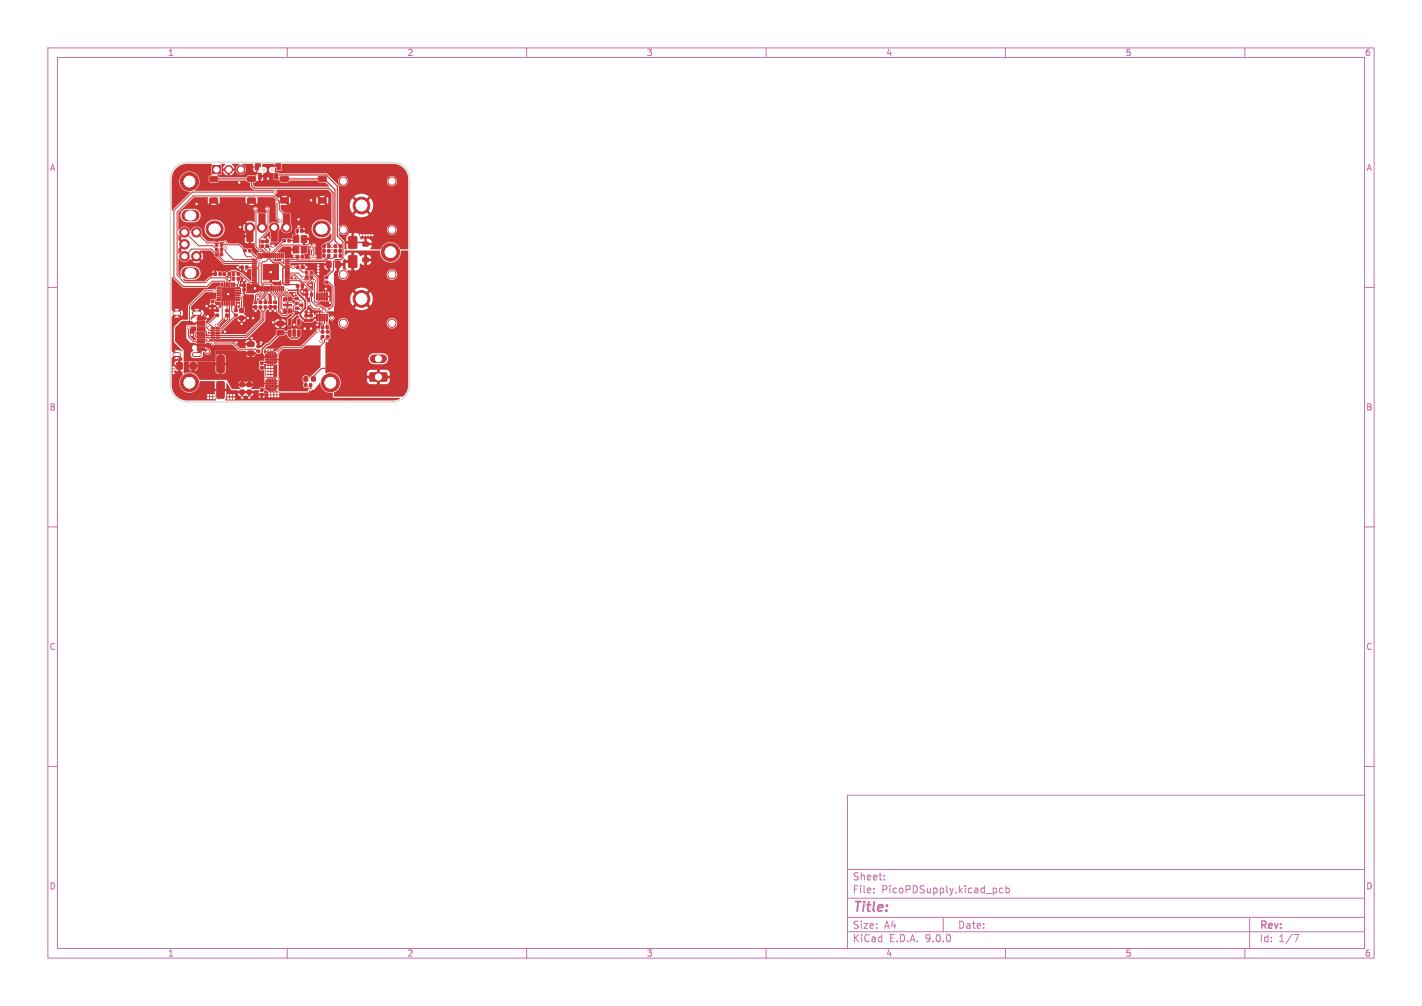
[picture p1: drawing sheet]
<svg xmlns="http://www.w3.org/2000/svg" width="297mm" height="210mm" viewBox="0 0 297 210" stroke-linecap="round" stroke-linejoin="round" font-family="sans-serif">
<defs><g id="words">
<text font-size="2.8" fill="#c872ab" x="178" y="190.9">Title:</text>
<g font-size="2.1" fill="#c872ab">
<text x="178" y="184">Sheet:</text>
<text x="178" y="186.7">File:</text>
<text x="184.1" y="186.7">PicoPDSupply.kicad_pcb</text>
<text x="178" y="196.9">KiCad</text>
<text x="178" y="194.1">Size:</text>
<text x="184.7" y="194.1">A4</text>
<text x="185.7" y="196.9">E.D.A.</text>
<text x="193.3" y="196.9">9.0.0</text>
<text x="200" y="194.1">Date:</text>
<text x="263" y="194.3">Rev:</text>
<text x="263" y="196.9">Id:</text>
<text x="267.1" y="196.9">1/7</text>
</g>
<g font-size="1.8" fill="#c872ab">
<text x="35" y="11.9">1</text>
<text x="85" y="11.9">2</text>
<text x="135" y="11.9">3</text>
<text x="185" y="11.9">4</text>
<text x="235" y="11.9">5</text>
<text x="285" y="11.9">6</text>
<text x="10.3" y="35.9">A</text>
<text x="285.4" y="35.9">A</text>
<text x="10.3" y="85.9">B</text>
<text x="285.3" y="85.9">B</text>
<text x="10.3" y="135.9">C</text>
<text x="285.3" y="135.9">C</text>
<text x="10.3" y="185.9">D</text>
<text x="285.3" y="185.9">D</text>
<text x="35" y="199.9">1</text>
<text x="85" y="199.9">2</text>
<text x="135" y="199.9">3</text>
<text x="185" y="199.9">4</text>
<text x="235" y="199.9">5</text>
<text x="285" y="199.9">6</text>
</g>
</g></defs>
<g fill="none" stroke="#c872ab" stroke-width=".21">
<path d="M10 10h277v190h-277zM12 12h273v186h-273zM60 10v2M110 10v2M160 10v2M210 10v2M260 10v2M10 60h2M285 60h2M10 110h2M285 110h2M10 160h2"/>
<path d="M177 166h108v32h-108zM285 160h2M60 198v2M110 198v2M160 198v2M177 194.5h108M177 191.5h108M177 187.5h108M177 181.5h108M182.5 186.3v.1M182.5 185.5v.1M184.7 183.6v.1"/>
<path d="M184.7 182.8v.1M197 191.5v3M208 185.5l.2 .2-.2 .6M209.5 185.5l-.5-.1-.3 .3 .2 .6h.6M210 198v2M210.1 185.5l.4-.1 .3 .3-.1 .6h-.6M210.1 184.9v1.5M260 198v2M261 191.5v6.5M270.2 195.1h1l-.6 1.5"/>
</g>
<g fill="#c83434" stroke="#c83434" stroke-width=".21">
<path d="M60.3 68.9l.5 .1-.1 1.2-.5-.1z"/>
<path d="M61.2 68.9l.5 .1v1.2l-.5-.1z"/>
<path d="M62.2 68.9l.5 .1-.1 1.2-.5-.1z"/>
<path d="M62.2 66.6l.5 .1-.1 1.2-.5-.1z"/>
<path d="M60.3 66.6l.5 .1-.1 1.2-.5-.1z"/>
<path d="M72.8 53.4h1.7v2.4h-1.7z"/>
<path d="M72.8 49.4h1.7v2.4h-1.7z"/>
<path d="M59.6 59.3h.8v.2h-.8z"/>
<path d="M59.6 58.9h.8v.2h-.8z"/>
<path d="M59.6 58.5h.8v.2h-.8z"/>
<path d="M59.6 58.1h.8v.2h-.8z"/>
<path d="M59.6 57.7h.8v.2h-.8z"/>
<path d="M59.6 57.3h.8v.2h-.8z"/>
<path d="M59.6 56.9h.8v.2h-.8z"/>
<path d="M59.6 56.5h.8v.2h-.8z"/>
<path d="M59.6 56.1h.8v.2h-.8z"/>
<path d="M59.6 55.7h.8v.2h-.8z"/>
<path d="M59.6 55.3h.8v.2h-.8z"/>
<path d="M59.6 54.9h.8v.2h-.8z"/>
<path d="M59.6 54.5h.8v.2h-.8z"/>
<path d="M59.6 54.1h.8v.2h-.8z"/>
<path d="M59.1 52.9l.2 .1-.1 .8h-.1z"/>
<path d="M58.7 52.9l.2 .1-.1 .8h-.1z"/>
<path d="M58.3 52.9l.2 .1-.1 .8h-.1z"/>
<path d="M57.9 52.9l.2 .1-.1 .8h-.1z"/>
<path d="M57.5 52.9l.2 .1-.1 .8h-.1z"/>
<path d="M57.1 52.9l.2 .1-.1 .8h-.1z"/>
<path d="M56.7 52.9l.2 .1-.1 .8h-.1z"/>
<path d="M56.3 52.9l.2 .1-.1 .8h-.1z"/>
<path d="M55.9 52.9l.2 .1-.1 .8h-.1z"/>
<path d="M55.5 52.9l.2 .1-.1 .8h-.1z"/>
<path d="M55.1 52.9l.2 .1-.1 .8h-.1z"/>
<path d="M54.7 52.9l.2 .1-.1 .8h-.1z"/>
<path d="M54.3 52.9l.2 .1-.1 .8h-.1z"/>
<path d="M53.9 52.9l.2 .1-.1 .8h-.1z"/>
<path d="M52.7 54.1h.8l.1 .2h-.9z"/>
<path d="M52.7 54.5h.8l.1 .2h-.9z"/>
<path d="M52.7 54.9h.8l.1 .2h-.9z"/>
<path d="M52.7 55.3h.8l.1 .2h-.9z"/>
<path d="M52.7 55.7h.8l.1 .2h-.9z"/>
<path d="M52.7 56.1h.8l.1 .2h-.9z"/>
<path d="M52.7 56.5h.8l.1 .2h-.9z"/>
<path d="M52.7 56.9h.8l.1 .2h-.9z"/>
<path d="M52.7 57.3h.8l.1 .2h-.9z"/>
<path d="M52.7 57.7h.8l.1 .2h-.9z"/>
<path d="M52.7 58.1h.8l.1 .2h-.9z"/>
<path d="M52.7 58.5h.8l.1 .2h-.9z"/>
<path d="M52.7 58.9h.8l.1 .2h-.9z"/>
<path d="M52.7 59.3h.8l.1 .2h-.9z"/>
<path d="M53.9 59.8l.2 .1-.1 .8-.1-.1z"/>
<path d="M54.3 59.8l.2 .1-.1 .8-.1-.1z"/>
<path d="M54.7 59.8l.2 .1-.1 .8-.1-.1z"/>
<path d="M55.1 59.8l.2 .1-.1 .8-.1-.1z"/>
<path d="M55.5 59.8l.2 .1-.1 .8-.1-.1z"/>
<path d="M55.9 59.8l.2 .1-.1 .8-.1-.1z"/>
<path d="M56.3 59.8l.2 .1-.1 .8-.1-.1z"/>
<path d="M56.7 59.8l.2 .1-.1 .8-.1-.1z"/>
<path d="M57.1 59.8l.2 .1-.1 .8-.1-.1z"/>
<path d="M57.5 59.8l.2 .1-.1 .8-.1-.1z"/>
<path d="M57.9 59.8l.2 .1-.1 .8-.1-.1z"/>
<path d="M58.3 59.8l.2 .1-.1 .8-.1-.1z"/>
<path d="M58.7 59.8l.2 .1-.1 .8-.1-.1z"/>
<path d="M59.1 59.8l.2 .1-.1 .8-.1-.1z"/>
<path d="M55 55.2h3.2v3.2h-3.2z"/>
<path d="M39.8 75.8h1.1v1.2h-1.1z"/>
<path d="M36.9 75.8h1.1v1.2h-1.1z"/>
<path d="M48.5 57.9h.5v.6h-.5z"/>
<path d="M49.5 57.9h.5v.6h-.5z"/>
<path d="M54.4 81.2h.5v.5h-.5z"/>
<path d="M54.4 82.1h.5v.5h-.5z"/>
<path d="M75.8 53.9h1.1v.7h-1.1z"/>
<path d="M75.8 50.6h1.1v.7h-1.1z"/>
<path d="M55.2 63.9h.5v.4h-.5z"/>
<path d="M55.2 62.9h.5v.4h-.5z"/>
<path d="M53.3 34.2h1.1v.6h-.4v.7h-.7z"/>
<path d="M57.6 34.2h1v1.3h-.6v-.7h-.4z"/>
<path d="M54 36.2h.6v1.2h-.6z"/>
<path d="M57.4 36.2h.6v1.2h-.6z"/>
<path d="M51.3 55.5h.5v.6h-.5z"/>
<path d="M50.3 55.5h.5v.6h-.5z"/>
<path d="M67.1 68h.5v.6h-.5z"/>
<path d="M68.1 68h.5v.6h-.5z"/>
<path d="M61.7 65.1h.5v.5h-.5z"/>
<path d="M61.7 64.1h.5v.5h-.5z"/>
<path d="M63.8 61.2h.5v.6h-.5z"/>
<path d="M64.8 61.2h.5v.6h-.5z"/>
<path d="M57.2 62.9h.5v.5h-.5z"/>
<path d="M57.2 63.8h.5v.5h-.5z"/>
<path d="M57.2 73.6h.3v.3l.3 .1 .1 .2h-.7z"/>
<path d="M56.8 73.6h.2v.6h-.2z"/>
<path d="M56.3 73.6h.3v.6h-.3z"/>
<path d="M55.8 73.6h.3v.6h-.6v-.2l.3-.1z"/>
<path d="M55.5 74.4h2.2l.2 .2-.2 .1h-2.1z"/>
<path d="M55.5 74.9h2.2l.2 .2-.2 .1h-2.1z"/>
<path d="M55.5 75.4h.6v.6h-.3v-.3l-.3-.1z"/>
<path d="M56.3 75.4h.3v.6h-.3z"/>
<path d="M56.8 75.4h.2v.6h-.2z"/>
<path d="M57.2 75.4h.6l.1 .2-.4 .1v.3h-.3z"/>
<path d="M50.1 64.4h.8v.8h-.8z"/>
<path d="M50.1 66h.8v.8h-.8z"/>
<path d="M46.6 56.9h.5v.6h-.5z"/>
<path d="M47.6 56.9h.5v.6h-.5z"/>
<path d="M44.7 56.9h.5v.6h-.5z"/>
<path d="M45.7 56.9h.5v.6h-.5z"/>
<path d="M57.2 79.1h.3v.3l.3 .1 .1 .2h-.7z"/>
<path d="M56.8 79.1h.2v.6h-.2z"/>
<path d="M56.3 79.1h.3v.6h-.3z"/>
<path d="M55.8 79.1h.3v.6h-.6v-.2l.3-.1z"/>
<path d="M55.5 79.9h2.2l.2 .2-.2 .1h-2.1z"/>
<path d="M55.5 80.4h2.2l.2 .2-.2 .1h-2.1z"/>
<path d="M55.5 80.9h.6v.6h-.3v-.3l-.3-.1z"/>
<path d="M56.3 80.9h.3v.6h-.3z"/>
<path d="M56.8 80.9h.2v.6h-.2z"/>
<path d="M57.2 80.9h.6l.1 .2-.4 .1v.3h-.3z"/>
<path d="M51.7 59.3h.5v.5h-.5z"/>
<path d="M50.7 59.3h.5v.5h-.5z"/>
<path d="M45.1 65.6h.5v.4h-.5z"/>
<path d="M45.1 64.6h.5v.4h-.5z"/>
<path d="M46 52.8h.5v.6h-.5z"/>
<path d="M45 52.8h.5v.6h-.5z"/>
<path d="M68.4 53.1h.5v.6h-.5z"/>
<path d="M67.4 53.1h.5v.6h-.5z"/>
<path d="M63.8 56.6h.5v.6h-.5z"/>
<path d="M64.8 56.6h.5v.6h-.5z"/>
<path d="M70.8 52.1h.5v.6h-.5z"/>
<path d="M69.9 52.1h.4v.6h-.4z"/>
<path d="M64.7 66.6h.5v.5h-.5z"/>
<path d="M64.7 65.7h.5v.5h-.5z"/>
<path d="M68.2 54.5h.7l.2 .1 .1 1.1-.2 .2h-.6l-.2-.1z"/>
<path d="M70.1 54.5h.7l.2 .1 .1 1.1-.2 .2h-.6l-.2-.1z"/>
<path d="M51.7 81.5h.8v.7h-.8z"/>
<path d="M51.7 79.9h.8v.8h-.8z"/>
<path d="M49 65.6h.5v.4h-.5z"/>
<path d="M49 64.6h.5v.4h-.5z"/>
<path d="M68.3 72.6l.8-.1 .3 .2v1.3l-.2 .3h-.7l-.2-.2z"/>
<path d="M65.4 72.6l.8-.1 .2 .2 .1 1.3-.2 .3h-.7l-.2-.2z"/>
<path d="M69.8 51.1h.5v.6h-.5z"/>
<path d="M70.8 51.1h.5v.6h-.5z"/>
<path d="M51.7 60.2h.5v.6h-.5z"/>
<path d="M50.7 60.2h.5v.6h-.5z"/>
<path d="M54.1 63.9h.6v.4h-.6z"/>
<path d="M54.1 62.9h.6v.4h-.6z"/>
<path d="M50.9 52h.5v.6h-.5z"/>
<path d="M51.9 52h.5v.6h-.5z"/>
<path d="M48.8 59.1h.2v.8l-.2-.1z"/>
<path d="M48.3 59.1h.2v.8l-.2-.1z"/>
<path d="M47.8 59.1h.2v.8l-.2-.1z"/>
<path d="M47.3 59.1h.2v.8l-.2-.1z"/>
<path d="M46.8 59.1h.2v.8l-.2-.1z"/>
<path d="M46.3 59.1h.2v.8l-.2-.1z"/>
<path d="M45.3 60h.8v.2l-.8 .1z"/>
<path d="M45.3 60.5h.8v.2l-.8 .1z"/>
<path d="M45.3 61h.8v.2l-.8 .1z"/>
<path d="M45.3 61.5h.8v.2l-.8 .1z"/>
<path d="M45.3 62h.8v.2l-.8 .1z"/>
<path d="M45.3 62.5h.8v.2l-.8 .1z"/>
<path d="M46.3 62.9l.2 .1v.7h-.2z"/>
<path d="M46.8 62.9l.2 .1v.7h-.2z"/>
<path d="M47.3 62.9l.2 .1v.7h-.2z"/>
<path d="M47.8 62.9l.2 .1v.7h-.2z"/>
<path d="M48.3 62.9l.2 .1v.7h-.2z"/>
<path d="M48.8 62.9l.2 .1v.7h-.2z"/>
<path d="M49.2 62.5h.8v.2l-.8 .1z"/>
<path d="M49.2 62h.8v.2l-.8 .1z"/>
<path d="M49.2 61.5h.8v.2l-.8 .1z"/>
<path d="M49.2 61h.8v.2l-.8 .1z"/>
<path d="M49.2 60.5h.8v.2l-.8 .1z"/>
<path d="M49.2 60h.8v.2l-.8 .1z"/>
<path d="M46.4 60.1h2.6v2.6h-2.6z"/>
<path d="M63.6 80.1h.5v.6h-.5z"/>
<path d="M64.6 80.1h.5v.6h-.5z"/>
<path d="M60.7 62.2h.3v.6h-.3z"/>
<path d="M60.2 62.2h.3v.6h-.3z"/>
<path d="M59.7 62.2h.3v.6h-.3z"/>
<path d="M59.2 62.2h.3v.6h-.3z"/>
<path d="M59.2 64.7h.3v.6h-.3z"/>
<path d="M59.7 64.7h.3v.6h-.3z"/>
<path d="M60.2 64.7h.3v.6h-.3z"/>
<path d="M60.7 64.7h.3v.6h-.3z"/>
<path d="M59.2 63.6h1.7v.3h-1.7z"/>
<path d="M61.7 63.1h.5v.5h-.5z"/>
<path d="M61.7 62.1h.5v.4h-.5z"/>
<path d="M51.7 71.4h1.2l.2 .2v.6l-.3 .2-1-.1-.2-.2z"/>
<path d="M51.7 73.3h1.2l.2 .2v.6l-.3 .2-1-.1-.2-.2z"/>
<path d="M63.7 66.6h.5v.5h-.5z"/>
<path d="M63.7 65.7h.5v.5h-.5z"/>
<path d="M44.1 68.4h.7v.2h-.7z"/>
<path d="M44.1 68.9h.7v.2h-.7z"/>
<path d="M44.1 69.4h.7v.2h-.7z"/>
<path d="M44.1 69.9h.7v.2h-.7z"/>
<path d="M44.1 70.4h.7v.2h-.7z"/>
<path d="M45.1 70.4h.7v.2h-.7z"/>
<path d="M45.1 69.9h.7v.2h-.7z"/>
<path d="M45.1 69.4h.7v.2h-.7z"/>
<path d="M45.1 68.9h.7v.2h-.7z"/>
<path d="M45.1 68.4h.7v.2h-.7z"/>
<path d="M53.1 62.9h.5v.5h-.5z"/>
<path d="M53.1 63.8h.5v.5h-.5z"/>
<path d="M68.1 61.2l.3 .1-.1 1.3h-.2z"/>
<path d="M67.6 61.2l.3 .1-.1 1.3h-.2z"/>
<path d="M67.1 61.2l.3 .1-.1 1.3h-.2z"/>
<path d="M66.6 61.2l.3 .1-.1 1.3h-.2z"/>
<path d="M66.1 61.2l.3 .1-.1 1.3h-.2z"/>
<path d="M66.1 65.6l.3 .1-.1 1.3h-.2z"/>
<path d="M66.6 65.6l.3 .1-.1 1.3h-.2z"/>
<path d="M67.1 65.6l.3 .1-.1 1.3h-.2z"/>
<path d="M67.6 65.6l.3 .1-.1 1.3h-.2z"/>
<path d="M68.1 65.6l.3 .1-.1 1.3h-.2z"/>
<path d="M63.8 57.6h.5v.6h-.5z"/>
<path d="M64.8 57.6h.5v.6h-.5z"/>
<path d="M67.1 69.1h.5v.4h-.5z"/>
<path d="M67.1 70.1h.5v.4h-.5z"/>
<path d="M50.2 81.5h.8v.7h-.8z"/>
<path d="M50.2 79.9h.8v.8h-.8z"/>
<path d="M54.5 51.1h.5v.5h-.5z"/>
<path d="M54.5 50.2h.5v.5h-.5z"/>
<path d="M67.4 52.1h.5v.6h-.5z"/>
<path d="M68.4 52.1h.5v.6h-.5z"/>
<path d="M46 51.8h.5v.6h-.5z"/>
<path d="M45 51.8h.5v.6h-.5z"/>
<path d="M57.9 69h1.2l.2 .2v.6l-.3 .2-1-.1-.2-.2z"/>
<path d="M57.9 67.1h1.2l.2 .2v.6l-.3 .2-1-.1-.2-.2z"/>
<path d="M60.1 49.9h.5v.6h-.5z"/>
<path d="M59.1 49.9h.5v.6h-.5z"/>
<path d="M61.9 59.4h.5v.6h-.5z"/>
<path d="M62.9 59.4h.5v.6h-.5z"/>
<path d="M77.3 77.9l3.4-.1 .1 .3v1.3l-.2 .2h-3.2l-.2-.2z"/>
<path d="M69.8 53.1h.5v.6h-.5z"/>
<path d="M70.8 53.1h.5v.6h-.5z"/>
<path d="M43.9 36.9l1.4-.1 .2 .3v.6l-.3 .2h-1.2l-.2-.3z"/>
<path d="M51.8 36.9l1.4-.1 .2 .3v.6l-.3 .2h-1.2l-.2-.3z"/>
<path d="M43.9 41.4l1.4-.1 .2 .3v.6l-.3 .2h-1.2l-.2-.3z"/>
<path d="M51.8 41.4l1.4-.1 .2 .3v.6l-.3 .2h-1.2l-.2-.3z"/>
<path d="M41.2 66.2h1.6v.3h-1.6z"/>
<path d="M41.2 67h1.6v.3h-1.6z"/>
<path d="M41.2 68.3h1.6v.3h-1.6z"/>
<path d="M41.2 69.3h1.6v.3h-1.6z"/>
<path d="M41.2 69.8h1.6v.3h-1.6z"/>
<path d="M41.2 70.8h1.6v.3h-1.6z"/>
<path d="M41.2 72.1h1.6v.3h-1.6z"/>
<path d="M41.2 72.9h1.6v.3h-1.6z"/>
<path d="M41.2 72.6h1.6v.3h-1.6z"/>
<path d="M41.2 71.8h1.6v.3h-1.6z"/>
<path d="M41.2 71.3h1.6v.3h-1.6z"/>
<path d="M41.2 70.3h1.6v.3h-1.6z"/>
<path d="M41.2 68.8h1.6v.3h-1.6z"/>
<path d="M41.2 67.8h1.6v.2l-1.6 .1z"/>
<path d="M41.2 67.3h1.6v.3h-1.6z"/>
<path d="M41.2 66.5h1.6v.3h-1.6z"/>
<path d="M62.9 53.3h.5v.6h-.5z"/>
<path d="M61.9 53.3h.5v.6h-.5z"/>
<path d="M53.7 73.1h.5v.5h-.5z"/>
<path d="M53.7 72.1h.5v.4h-.5z"/>
<path d="M51.5 48.2h1.3v2.2h-1.3z"/>
<path d="M54.1 44.6h1.3v2.2h-1.3z"/>
<path d="M56.6 48.2h1.3v2.2h-1.3z"/>
<path d="M59.2 44.6h1.3v2.2h-1.3z"/>
<path d="M44.4 34.6h1.7v1.7h-1.7z"/>
<path d="M54.4 75.6h.5v.5h-.5z"/>
<path d="M54.4 76.5h.5v.5h-.5z"/>
<path d="M55.5 51.1h.5v.5h-.5z"/>
<path d="M55.5 50.2h.5v.5h-.5z"/>
<path d="M61.2 49.2h1.2v1.4h-1.2z"/>
<path d="M61.2 51.4h1.2v1.4h-1.2z"/>
<path d="M62.9 51.4h1.2v1.4h-1.2z"/>
<path d="M62.9 49.2h1.2v1.4h-1.2z"/>
<path d="M61.8 47.9h.5v.6h-.5z"/>
<path d="M62.8 47.9h.5v.6h-.5z"/>
<path d="M63.5 78.7h.7v.8h-.7z"/>
<path d="M65.1 78.7h.7v.8h-.7z"/>
<path d="M47.1 64.6h.6v.5h-.6z"/>
<path d="M47.1 65.6h.6v.4h-.6z"/>
<path d="M44.1 62.7h.5v.5h-.5z"/>
<path d="M44.1 63.7h.5v.5h-.5z"/>
<path d="M56.2 62.9h.5v.5h-.5z"/>
<path d="M56.2 63.8h.5v.5h-.5z"/>
<path d="M46 50.8h.5v.6h-.5z"/>
<path d="M45 50.8h.5v.6h-.5z"/>
<path d="M58.6 36.9l1.5-.1 .2 .3-.1 .6-.2 .2h-1.3l-.1-.3z"/>
<path d="M66.5 36.9l1.5-.1 .2 .3-.1 .6-.2 .2h-1.3l-.1-.3z"/>
<path d="M58.6 41.4l1.5-.1 .2 .3-.1 .6-.2 .2h-1.3l-.1-.3z"/>
<path d="M66.5 41.4l1.5-.1 .2 .3-.1 .6-.2 .2h-1.3l-.1-.3z"/>
<path d="M61.9 55.5h.5v.6h-.5z"/>
<path d="M62.9 55.5h.5v.6h-.5z"/>
<path d="M68.4 51.1h.5v.6h-.5z"/>
<path d="M67.4 51.1h.5v.6h-.5z"/>
<path d="M67.9 57.7h.5v.4h-.5z"/>
<path d="M67.9 58.7h.5v.5h-.5z"/>
<path d="M48.5 56.9h.5v.6h-.5z"/>
<path d="M49.5 56.9h.5v.6h-.5z"/>
<path d="M68.2 70.1h.5v.4h-.5z"/>
<path d="M68.2 69.1h.5v.4h-.5z"/>
<path d="M45.3 74.3h1.3l.2 .1 .1 3.1-.2 .2-1.2 .1-.2-.2z"/>
<path d="M45.3 79.7h1.3l.2 .1 .1 3.1-.2 .2-1.2 .1-.2-.2z"/>
<circle cx="81.9" cy="67.5" r=".85"/>
<circle cx="81.9" cy="57.3" r=".85"/>
<circle cx="71.7" cy="67.5" r=".85"/>
<circle cx="71.7" cy="57.3" r=".85"/>
<circle cx="75.5" cy="62.4" r="1.75"/>
<circle cx="38.5" cy="48.5" r="1"/>
<circle cx="38.5" cy="53.5" r="1"/>
<circle cx="38.5" cy="51" r="1"/>
<circle cx="41" cy="48.5" r="1"/>
<circle cx="41" cy="53.5" r="1"/>
<circle cx="39.6" cy="37.9" r="1.9"/>
<circle cx="39.6" cy="79.9" r="1.9"/>
<circle cx="81.6" cy="52.7" r="1.9"/>
<circle cx="52.2" cy="47.5" r="1"/>
<circle cx="54.7" cy="47.5" r="1"/>
<circle cx="57.3" cy="47.5" r="1"/>
<circle cx="59.8" cy="47.5" r="1"/>
<circle cx="47.8" cy="35.4" r=".85"/>
<circle cx="50.3" cy="35.4" r=".85"/>
<circle cx="69" cy="79.9" r="1.9"/>
<circle cx="81.9" cy="48" r=".85"/>
<circle cx="81.9" cy="37.8" r=".85"/>
<circle cx="71.7" cy="48" r=".85"/>
<circle cx="71.7" cy="37.8" r=".85"/>
<circle cx="75.5" cy="42.9" r="1.75"/>
<circle cx="60" cy="60.6" r=".25"/>
<circle cx="53.3" cy="60.2" r=".25"/>
<circle cx="54.1" cy="54.6" r=".25"/>
<circle cx="69.4" cy="51.4" r=".25"/>
<circle cx="61.3" cy="55.8" r=".25"/>
<circle cx="52.8" cy="53.7" r=".25"/>
<circle cx="56.2" cy="61.1" r=".25"/>
<circle cx="57" cy="51.4" r=".25"/>
<circle cx="43.5" cy="83.1" r=".25"/>
<circle cx="43.5" cy="71" r=".25"/>
<circle cx="47.2" cy="66.5" r=".25"/>
<circle cx="66.3" cy="67.8" r=".25"/>
<circle cx="49.4" cy="71.5" r=".25"/>
<circle cx="64.9" cy="81.4" r=".25"/>
<circle cx="47.7" cy="61.4" r=".25"/>
<circle cx="56.8" cy="82.7" r=".25"/>
<circle cx="44.1" cy="82.5" r=".25"/>
<circle cx="65" cy="68.6" r=".25"/>
<circle cx="66.5" cy="56" r=".25"/>
<circle cx="55.7" cy="77.8" r=".25"/>
<circle cx="63.7" cy="68.6" r=".25"/>
<circle cx="50" cy="38.1" r=".25"/>
<circle cx="59.4" cy="63.2" r=".25"/>
<circle cx="43.5" cy="82.5" r=".25"/>
<circle cx="47.9" cy="58.2" r=".25"/>
<circle cx="44.1" cy="83.1" r=".25"/>
<circle cx="44.7" cy="83.1" r=".25"/>
<circle cx="50.6" cy="83" r=".25"/>
<circle cx="62.4" cy="45.8" r=".25"/>
<circle cx="43.4" cy="73.4" r=".4"/>
<circle cx="56.3" cy="77.2" r=".25"/>
<circle cx="36.3" cy="77.3" r=".25"/>
<circle cx="55.7" cy="73" r=".25"/>
<circle cx="43.4" cy="66.1" r=".4"/>
<circle cx="56.2" cy="82.1" r=".25"/>
<circle cx="36.3" cy="76.7" r=".25"/>
<circle cx="56.9" cy="77.2" r=".25"/>
<circle cx="48.9" cy="82.5" r=".25"/>
<circle cx="64" cy="55.8" r=".25"/>
<circle cx="56" cy="37.3" r=".25"/>
<circle cx="53.4" cy="64.9" r=".25"/>
<circle cx="55.7" cy="76.6" r=".25"/>
<circle cx="64.7" cy="51.2" r=".25"/>
<circle cx="48.9" cy="83.2" r=".25"/>
<circle cx="57.1" cy="67.3" r=".25"/>
<circle cx="43.2" cy="63.9" r=".25"/>
<circle cx="56.3" cy="73" r=".25"/>
<circle cx="63.1" cy="60.8" r=".25"/>
<circle cx="77.2" cy="49.1" r=".25"/>
<circle cx="51" cy="58.5" r=".25"/>
<circle cx="56.6" cy="56.8" r=".25"/>
<circle cx="54.6" cy="71.5" r=".25"/>
<circle cx="41.1" cy="42.6" r=".25"/>
<circle cx="58.1" cy="82.7" r=".25"/>
<circle cx="64.5" cy="64.9" r=".25"/>
<circle cx="47.7" cy="82.5" r=".25"/>
<circle cx="57.5" cy="82.7" r=".25"/>
<circle cx="47.7" cy="83.2" r=".25"/>
<circle cx="65" cy="41.8" r=".25"/>
<circle cx="40.1" cy="69.9" r=".25"/>
<circle cx="66.5" cy="55.4" r=".25"/>
<circle cx="66.5" cy="56.6" r=".25"/>
<circle cx="75.4" cy="49.1" r=".25"/>
<circle cx="55.7" cy="77.2" r=".25"/>
<circle cx="76" cy="49.1" r=".25"/>
<circle cx="58.1" cy="82.1" r=".25"/>
<circle cx="56.2" cy="82.7" r=".25"/>
<circle cx="56.3" cy="77.8" r=".25"/>
<circle cx="66.5" cy="57.2" r=".25"/>
<circle cx="36.3" cy="77.9" r=".25"/>
<circle cx="55.7" cy="78.5" r=".25"/>
<circle cx="56.3" cy="78.5" r=".25"/>
<circle cx="50.2" cy="47.4" r=".25"/>
<circle cx="52.1" cy="83" r=".25"/>
<circle cx="48.3" cy="83.2" r=".25"/>
<circle cx="57.5" cy="64.9" r=".25"/>
<circle cx="56.3" cy="76.6" r=".25"/>
<circle cx="44.7" cy="82.5" r=".25"/>
<circle cx="56" cy="49.6" r=".25"/>
<circle cx="69.4" cy="52.4" r=".25"/>
<circle cx="61.4" cy="57.9" r=".25"/>
<circle cx="56.9" cy="76.6" r=".25"/>
<circle cx="62.8" cy="64.2" r=".25"/>
<circle cx="61.5" cy="67.8" r=".25"/>
<circle cx="68.1" cy="60.3" r=".25"/>
<circle cx="69.4" cy="66.4" r=".25"/>
<circle cx="52.9" cy="66.4" r=".25"/>
<circle cx="61.5" cy="61.4" r=".25"/>
<circle cx="56.9" cy="77.8" r=".25"/>
<circle cx="52.6" cy="70.6" r=".25"/>
<circle cx="62.4" cy="47.3" r=".25"/>
<circle cx="59" cy="54.4" r=".25"/>
<circle cx="56.8" cy="82.1" r=".25"/>
<circle cx="48.3" cy="82.5" r=".25"/>
<circle cx="51.8" cy="66.4" r=".25"/>
<circle cx="56.9" cy="73" r=".25"/>
<circle cx="50.5" cy="67.6" r=".25"/>
<circle cx="47" cy="69.3" r=".25"/>
<circle cx="56.5" cy="64.9" r=".25"/>
<circle cx="55.8" cy="62.1" r=".25"/>
<circle cx="51.4" cy="56.6" r=".25"/>
<circle cx="54" cy="62.1" r=".25"/>
<circle cx="49.7" cy="55.8" r=".25"/>
<circle cx="61.5" cy="53.5" r=".25"/>
<circle cx="45.5" cy="63.9" r=".25"/>
<circle cx="49.8" cy="63.6" r=".25"/>
<circle cx="57.5" cy="82.1" r=".25"/>
<circle cx="69" cy="63.2" r=".25"/>
<circle cx="77.8" cy="49.1" r=".25"/>
<circle cx="76.6" cy="49.1" r=".25"/>
<circle cx="64.9" cy="59.5" r=".25"/>
<circle cx="56.9" cy="78.5" r=".25"/>
<circle cx="44.7" cy="60.7" r=".25"/>
<circle cx="50.5" cy="61.6" r=".25"/>
<circle cx="39.4" cy="68.4" r=".25"/>
<circle cx="43.5" cy="67.9" r=".25"/>
<circle cx="55.9" cy="43.6" r=".25"/>
<circle cx="53.4" cy="43.6" r=".25"/>
<circle cx="68.4" cy="71.2" r=".25"/>
<circle cx="67.1" cy="71.2" r=".25"/>
<circle cx="64.6" cy="63.5" r=".25"/>
<circle cx="62.9" cy="63" r=".25"/>
<circle cx="67.1" cy="64.5" r=".25"/>
<circle cx="68.3" cy="64.5" r=".25"/>
<circle cx="45.2" cy="67.9" r=".25"/>
<circle cx="44.5" cy="71.6" r=".25"/>
<circle cx="65.7" cy="53.5" r=".25"/>
<circle cx="65.7" cy="58.7" r=".25"/>
<circle cx="65.5" cy="51.3" r=".25"/>
<circle cx="57.9" cy="42.2" r=".25"/>
<circle cx="58.5" cy="46.2" r=".25"/>
<circle cx="65.1" cy="53.5" r=".25"/>
<circle cx="57.5" cy="40.1" r=".25"/>
<circle cx="65.1" cy="51.9" r=".25"/>
<circle cx="63.3" cy="58" r=".25"/>
<circle cx="47.1" cy="51.8" r=".25"/>
<circle cx="47.1" cy="50.6" r=".25"/>
<circle cx="57.9" cy="73.6" r=".25"/>
<circle cx="57.9" cy="79.1" r=".25"/>
<circle cx="66.5" cy="69" r=".25"/>
<circle cx="67.7" cy="64.9" r=".25"/>
</g>
<path d="M39.1 45h1.4M39.1 57h1.4" fill="none" stroke="#c83434" stroke-width="2.4"/>
<path d="M78.1 74.9h1.8" fill="none" stroke="#c83434" stroke-width="1.8"/>
<path d="M36.5 65.4h.8M36.5 74h.8M40.6 65.4h1.1M40.6 74h1.1" fill="none" stroke="#c83434" stroke-width="1"/>
<path d="M44.7 47.8h.3M67 47.8h.3" fill="none" stroke="#c83434" stroke-width="3.5"/>
<g fill="none" stroke="#c83434" stroke-width=".21">
<path d="M38.5 53.5l1.5-1.5h4.2l1.1 1.1v.3l1.5 1.6h6.3M38.7 48.5l2.8 2.8h2.9l1.3 1.3v.8l1.2 1.2h6.2M38.7 48.5h.1M41 48.5l2.2 2.2h1.6l.5 .4 .5-.5h1.3M46 57.2h.9M46.3 51l3.6 .1 1.2 1.2M47.1 51.8v.7l1.7 1.7h4.3M47.9 57.2l.5-.6h.8l.6 .6h.7l1.8 1.8h.8M48.8 57.2v1M48.9 59.5h.7M49.8 58.2l-.2 2 .6 .1v1l.3 .3M51.1 52.4v.7l.5 .5 1.2 .1"/>
<path d="M51.5 55.8h2.1l.5 .5v2.6l-.5 .5h-.5M52.2 52.4l1.6 1.6h.7l.3-.2v-.4M53.4 43.6l.1 7.9 1 1h.4l.3 .3v.6M54.1 54.6v1.1l-.3 .3M54.9 51.4v.2l1.1 1v1.5l-.5 .5h-.5l-.4 .4v4.1l.3 .4M55.9 43.6l.1 4.6-1.8 1.8v1.6l1.4 1.2v.6M57 51.4l-1.1 .1 .5 .5v2.1M57.2 53.4v-.5l1.7-1.7h3.7l.9 .9-.4 .4v1.1M57.5 40.1h-17.3l-3.9 3.9v13.9l2 1.9h5l1.1-1.1h2.5v.8M57.9 42.2v3.3l.6 .7M59.4 50.2l-2.6 2.6v.6M59.4 59.4h2.5l.3 .3"/>
<path d="M59.5 55.8h2.7l1 1 .8 .1v1M59.5 45.8l.4 .4M59.8 45.7v-.5l-1.5-1.4v-1.8l-1.1-1.1h-16.8l-3.4 3.4v13.2l1.5 1.5h4.4l1-1h3.1l.4 .5v1M60 57.4h1.7l1.5 1.5h1.3l.6-.6v-.4l.6 .6v4.4l.2 .2h.5l.4-.4v-.8M60 58.6h2.5l.5 .6h.4l1.7 1.6v2.1l1 1h1l.6 .6v.4M60 57h2.3l1.4 1.4h.6l.2-.2v-.8l.6-.5 1.2 1.2v3.8M62.1 48.3v1.3l-.6 .6h-1.1M65.1 51.9v1.6M65.5 51.3l.1 2.1 .1 .1M68.2 58.9h.5l.9 .9v4l-.7 .7h-.6M68.6 52.4h1.5M68.7 53.4l-.9 .9-7.8-.1"/>
<path d="M68.7 51.4h1.4M70 53.4l-.5 .5h-1l-.6 .7h-7.9M39.4 68.4v1.9l.9 .9h.5l.3 .3h.9M41.8 68.9h.7M43.3 70.4h2.5M43.4 70h2.4M44.5 71.6h4.2l1.3 1.3h3.4l.6 .4M44.7 60.7h-1.9l-3.2 3.2v3.2M45.7 62.7h-1l-.3 .3M46.4 70v.1M46.4 70.4v.1M46.4 63.3v3.5l-1.2 1.2"/>
<path d="M47.4 63.3v1.5M47.4 64.8h.1M47.9 63.3v.1M47.9 63.4v3.3l-1.7 1.8h-1.7v-.2l-.4-.4h-.6v-.2l1.9-1.9M48.4 63.3v1.7l.9 .8-3.2 3.2h-2.3l-.6-.6h-1.4M49.6 62.2h.6l.3 .2v2.4M49.6 61.2h.6M53.4 63.1v-1.4l.3-.3h.4l.7-.7v-1.1l.3-.3h1.4l.3 .3v1.7l.7 .7v1.1M54.8 75.7h1.2M55.2 60.2v.7M55.6 60.2v.7M57.2 60.2v.9l1 1v3l.8 .8h.8l.5-.5v-.4"/>
<path d="M57.6 60.2v.8l.9 .9v3.1l.4 .5h.8l.1-.5M57.9 79.1l-.5 .3M58 60.2v.8l.7 .8v2.4l.6 .8M58.4 60.2v.7l.7 .8h.4l.3 .3v.5M58.8 60.2v.7l.5 .5h.4l.6 .6v.5M59.2 60.2v.5l.4 .4h.3l.9 .9v.5l.2-.2h1.2l.7 .7M60.8 65h.8l.4 .3M62 63.3l-.7 .7v1M63.8 79.1v1.3M63.9 79.1h-.1M64.6 63.5l1 1h1.5M66.5 69l-3.5 3.5h-4l-1.6 1.4"/>
<path d="M67.3 66.3h.5v1.2l-.4 .4v1.4M67.4 70.3l-.3 .3v.6M67.4 68.3h.1M68.3 66.3v1.9l.2 1.1M68.4 71.2v1.7l.4 .5M68.5 70.3l-.7 .7v.4l-1.7 1.7M54.9 81.2h1.1M55.2 81.2l-.2 .2M64.9 80.4v1M64.9 81.4h.1"/>
</g>
<path d="M44.6 37.4h7.9v1.4l.6 .5h15.6l.9 .9v9.8l-.8 .8h-.5l-.6 .6-.1 2M52.5 34.8h1.3M53.8 34.6l-.1 .2-.1 1.4h.5l.2 .4M57.7 36.6l10.4-.1 2.4 2.4v10.4l1.1 1.2v3.3l-.3 .4h-1.2l-.4 .4v1.8l-1.5 1.5M59.4 37.4h8.3l2.3 2.2v10.7l1.1 1.1v2M46.4 51l-.1 .1v2M67.7 52.4h.1M71.1 52.4h-.1M68.1 76.9h-.9l-1.8 1.7v.5" fill="none" stroke="#c83434" stroke-width=".25"/>
<path d="M62.2 59.7v1.5l1.6 1.6v1.5l-1.1 1M41.8 73.1h1.2l.4 .3M62 65.3h.7M62.7 65.3v.7l.9 .9h1.6l.6-.6h.4" fill="none" stroke="#c83434" stroke-width=".4"/>
<g fill="none" stroke="#c83434" stroke-width=".3">
<path d="M56.4 54.1l.8 .8h1.3l.9 .9M59.4 55.8l-.3 .3v3l.3 .3M59.4 55.8h.1M73.7 50.6h2.3l.4 .4M55.1 74.5l1.6 .1M56.7 75.1h1.5M59.3 62.5l.1 1.2h.7M60 60.6h2.2M60.5 69.5v.7l.4 .4h1.2l.3-.4v-.7M60.6 69.6l-.2-.1h-1.8l-2.5 2.4h-.3l-1 1v1.1M62 65.3l-1.5 1.5v.5M55.1 80l1.6 .1"/>
<path d="M56.7 80.6h1.5"/>
</g>
<path d="M41.8 73.1v.3l-.7 .6" fill="none" stroke="#c83434" stroke-width=".7"/>
<path d="M41.1 65.4l.7 .6v.4h1.3l.3-.3" fill="none" stroke="#c83434" stroke-width=".6"/>
<path d="M41.8 70h1.6M41.8 69.5l-.9 .1v.7l.2 .2 2.2-.1M42 68.9h.8l.3 .4v.6M43.1 69.9v.1M54.4 64.1v.5l.4 .3v1.8l-3.4 3.4-5.6-.1M55.2 60.9v.5l-.4 .5v.4l-.4 .3v.5M55.5 64.1v.5l-.4 .3v1.9l-3.6 3.7-5.7-.1M55.6 60.9l-.1 .7-.4 .4v.3l.4 .3v.5" fill="none" stroke="#c83434" stroke-width=".23"/>
<g fill="#c83434">
<path d="M72.6 83.1h10.9l.1 .1-.6 .2-.9 .2h-9.5z"/>
<path d="M72.6 34.2h9.5a3.2 3.2 0 0 1 3.2 3.2v14.5l-1.6 .2a2.24 2.24 0 0 0-2.1-1.6 2.24 2.24 0 0 0-2.2 1.6l-2-.1 .3-.8h-1.3v-.2l-.3-.1v-1.1h.5v.9h1.1a.93 .93 0 0 0-1.1-.9h-.8l-.5 .2a1.14 1.14 0 0 0-1.4-1.3v1.8l-.4 .1-.1-1.9h-.8l.2-.8h8a1.06 1.06 0 0 0 1.4 1.1 1.06 1.06 0 0 0 .4-1.8 1.06 1.06 0 0 0-1.8 .5v.2h-8l-.2-.5v-4.6h.4l.1 .8 .5 .8 1-.9 .3 .3-.9 1a2.44 2.44 0 0 0 3 0l-.9-1 .3-.3 1 .9a2.44 2.44 0 0 0 0-3l-1 .9-.3-.3 .9-1a2.44 2.44 0 0 0-3 0l.9 1-.3 .3-1-.9-.4 .6-.1 .8h-.5v-4.4l.2-.7h8a1.06 1.06 0 0 0 1.4 1.1 1.06 1.06 0 0 0 .4-1.8 1.06 1.06 0 0 0-1.8 .5v.2h-8l-.2-.4z"/>
<path d="M68.7 66.6h.2a.51 .51 0 0 0 .9 .1v11.2a2.26 2.26 0 0 0-1.7 0l-.1-6.2 .1-.6 .4-.3h.4l.1-.3-.1-.7 .1-.8-.2-.3 .1-.7-.3-.3z"/>
<path d="M68.2 65h1.6v1.1l-.2-.2a.64 .64 0 0 0-.8 .4l-.1-.7-.5-.3z"/>
<path d="M55.9 59.8l.6 .1v1.4l.3 .5-.1 1.6-.5-.1v-1.3l-.3-.5z"/>
<path d="M72 52.4l7.4-.1a2.21 2.21 0 0 0 2.2 2.5 2.21 2.21 0 0 0 2.2-2.5h1.3l.2 .1v28a3 3 0 0 1-1.2 2.4h-14.2l-.1-.1v-.8a2.17 2.17 0 0 0 1.4-1.9 2.17 2.17 0 0 0-1.2-2h6.6v.4h1.9v.6h-1.9v.4a.85 .85 0 0 0 .8 .8h1.3v-1h.6v1h1.4a.94 .94 0 0 0 .7-1.2h-1.9v-.6h1.9v-.4a.85 .85 0 0 0-.7-.8h-1.4v1h-.6v-1h-1.5l-.4 .4-.2 .4-6.8-.1v-3.1h7.2a1.16 1.16 0 0 0 1 1.2h2.1a1.15 1.15 0 0 0 1-1.2 1.15 1.15 0 0 0-1.1-1.1l-2.1 .1a1.15 1.15 0 0 0-.9 1h-7.2v-7.4h.8v.2a1.1 1.1 0 0 0 1.2 1 1.1 1.1 0 0 0 1-1.2h8v.2a1.1 1.1 0 0 0 1.6 .8 1.1 1.1 0 0 0 0-1.9 1.1 1.1 0 0 0-1.6 .9h-8v-.2a1.1 1.1 0 0 0-1.2-.8 1.1 1.1 0 0 0-1 1h-.8l.1-5.2h3.2l.2 1 .3 .6 .9-.9 .5 .5-.9 .9a2.33 2.33 0 0 0 2.8 0l-.9-.9 .5-.5 .9 .9 .1-.1a2.34 2.34 0 0 0-.1-2.7l-.9 .9-.5-.5 .9-.9-.1-.1a2.34 2.34 0 0 0-2.7 .1l.9 .9-.5 .5-.9-.9-.5 1.2h-3.2l-.1-5h.8v.2a1.1 1.1 0 0 0 1.2 1 1.1 1.1 0 0 0 1-1.2h8v.2a1.1 1.1 0 0 0 1.6 .9 1.1 1.1 0 0 0 0-1.9 1.1 1.1 0 0 0-1.6 .8h-8l-.3-.7 .1-.1 1.4 .1a.93 .93 0 0 0 1.2-.8v-.7l.7 .3h.9a.82 .82 0 0 0 .8-.7h-.9v.7h-.6v-1.3h1.5a.82 .82 0 0 0-.9-.8v.8h-.6v-.8l-.9 .3a.96 .96 0 0 0-1.2-.7v3.7h-.6v-1.6h-1.2l.1 1.4-.7-.2 .1-.6h-.8v1.1l-.3 .6h-.8v-.4l.2-.3h.3v-1.2l.3-.1v-.3h1.1l-.1-.5 .4-.4 .2 .1v.2h1.2v-1.5a1 1 0 0 0-1.2 .5l-.2-.1z"/>
<path d="M38.4 75.5h1.5l-.4 .2v.5h.6v-.7h.5v.7h.7l-.1-.5-.4-.2 4.2-.1v.4h2.1v-1.4l-.3-.4h4.6l.4 .5h.8a.54 .54 0 0 0 .7-.5h-.7v.5h-.5v-.5h-5.8v1.8h-.5v-1.8h-.4l-.3 .3v-1.2h4.6l1.6 .1 .1 .3h1.9l.4 .3 .9-.1 .6 .4v1.2h-.8l-.2 .1-.1 1.6 .3 .3 .7-.1 .2 .3-.1 3.4h-.8l-.4 .3h-1.5l-.1-.2 .4-.4h-3l.4 .4-.1 .2h-1.6l-.7-1.2h5l-.4-.4-.1 .5h-.5v-.5l-.5 .3-.5-.3v.5h-.5v-.5l-.3 .1-.2 .3h-2l-.4-.7h-5.7a2.4 2.4 0 0 0-3.3-1.3v-.5h6.6l.4 .5h1.3l.4-.4v-1.3h-.8v1.7h-.5v-1.7h-.8v1.2h-6.6v-.6h1.1l.2 .4 .9 .1a.55 .55 0 0 0 .7-.7h-.7v.7h-.5v-.7h-.6v.2h-1.1z"/>
<path d="M58.4 73.5l.7-.7h3.9l.9-.7 3 .1v4.4l-2.2 2.2-.5-.4-.9 .1-.1 .3v.8a.34 .34 0 0 1 .3 .3 .34 .34 0 0 1-.2 .3l.2 .7h1l-.2 .8h-5.9l-.2-.2v-2a.56 .56 0 0 0 0-.9v-4.5z"/>
<path d="M51.5 59.1h.4l.3 .3 1.7-.2 .5 .6v.8l-.4 .4-.7 .2h-1.9z"/>
<path d="M37.9 67l2.2 .1a.61 .61 0 0 0 1.1 0h1.2v.4h-1.2l-.4 .4h-1.9v2.7l.9 .9 .9 .1 .5 .2h1.6l.4-.2 .8 .1a.54 .54 0 0 0 .4 .4 .54 .54 0 0 0 .5-.2h3.6l1.2 1.2h-4.6v2.3l-6.7 .1v-1.4h1.4l.2 .4 .3 .2 1.4 .1a1.02 1.02 0 0 0 .7-1.3h.2a.7 .7 0 0 0 .8 .6 .7 .7 0 0 0 .6-.8 .7 .7 0 0 0-.7-.6l-.5-.3-1.6-.1a.61 .61 0 0 0-1-.1 .61 .61 0 0 0 .2 1l-.4 .3-.2 .6h-1.4v-1l-1.8-1.8v-2.9z"/>
<path d="M55.3 81.5h.3l.2 .2h1v-.4h-.2v.4h-.3v-.1l.2-.5h.3l.2 .2v.4h.6l.2-.2 .3 .3 .5 .2v.1h-3.4z"/>
<path d="M55.2 76h.4l.2 .2h1v-.4h-.2v.4h-.3v-.1l.2-.5h.3l.2 .2v.4l.9-.2v2.6l-.5 .3h-.4l-.1 .5-.1-.1v-.4h-1a.29 .29 0 0 1-.3-.1 .29 .29 0 0 1 0-.3v-1l-.1-.3-.2-.2z"/>
<path d="M55.2 73l.3-.3h2.9l-.5 .4-.9 .3-.1 .5-.1-.1v-.4h-1l-.2 .3-.4 .1z"/>
<path d="M36.3 74.3h1.2l.6 .4v.6h-.4v2.2h.4l.1 .7a2.15 2.15 0 0 0 .6 3.6 2.15 2.15 0 0 0 2.9-2.2h3.2v1.6h2.4v-1.2l.1-.1 1 1.5 1.2 .1 .1 .1h3.2l.1-.1h1l.2 .3-.2 .3 10.3-.1a.61 .61 0 0 0 .4-.8l.2-.2 .3 .4h.3l1.4-1.5a2.25 2.25 0 0 0 2.6 2.1v.8l.2 .2 3.1 .1v.5l-25.8-.1 .3-.5v-.9h2.4a.62 .62 0 0 0 .6 .6v-.6h.5v.6h.3a.44 .44 0 0 1 .6 0l.1-.6h.5v.6l1.7-.1 .4 .4v-.4h.5v.5l.5-.5h-2.8l.3-.5h-5.6v-.4h-2.4v1.3l.2 .5v.1h-6a3.2 3.2 0 0 1-3.2-3.2v-3.7h.5a.69 .69 0 0 0 .8 .8v-.8h-1.3v-.8h.5v.3h.8v-.9a.67 .67 0 0 0-.8 .6h-.5v-1h1.6l-.6-.5-.5 .5h-.5z"/>
<path d="M55.2 81.7v.1z"/>
<path d="M64.6 80.4l.5 .1-.2 .4-.3-.2z"/>
<path d="M54.7 76.6l.5-.1v.5h-.5z"/>
<path d="M55.2 76.1v.1z"/>
<path d="M43.2 73h.3l.2 .3v.3l-.2 .2-.5-.2z"/>
<path d="M35.9 57.9h.1l2.2 2.2h5.1l1.2-1.1h1.6v.8h-.8l-.2 .6-.5-.2-.3 .2-1.7 .1-3.3 3.2-.1 3-1.4 .1-1.5 1.5v3.1l1.8 1.8-.1 .2-.6-.3h-1l.6 .6-.7 .1-.4-.5v-7h1.6l-.6-.6-.5 .6h-.5v-.2l.4-.5h1.2l.4 .4a.89 .89 0 0 0 0-1.3l-.4 .4h-1.2l-.4-.5v-.1h.5l.5 .5 .6-.5h-1.6z"/>
<path d="M55.2 73v.8z"/>
<path d="M43 70.8h8.5l3.1-3h2.8a.68 .68 0 0 0 .9 .7v-.7h.5v.7h.3a.64 .64 0 0 0 .6-.7h-5.1l.5-.6 3.2 .1v-.6h.5v.6h.9a.68 .68 0 0 0-.9-.6h-1l-.4 .5h-2.3l.3-.3v-1.8l.4-.5 .4 .2v-.5h.5v.5h.5v-.5h-1v-.1l.2-.1 .1-.3h.9l.1 .3h.2v.7h.2v.4l1 1h.9l.8-.7 .8-.3v.2l-1.4 1.2v1.3l.3 .2 .6-.1 .1-1.2 1-1h.3a.35 .35 0 0 1 .1 .4 .35 .35 0 0 1-.3 .3l-.2 .2v1.1l.3 .3 .6-.1 .2-1.1 .8 .5h1.4l.6-.5 .2 .2 .6 .3v-2.2l-.3 .2a.33 .33 0 0 0-.4 .4l-.2 .1-.2-.5-.3-.2v.7h-.2l-.1 .3h-.8l-.1-.3h-.2l-.1-.7h.5v.5h.5v-.5h-1.2l.6-.7 .1-.6 .5 .1 .8 .8h1.1l.7 .2 .1 .4-.5-.2v2.2l.3-.2 .3 .1-.5 .6-.2 .8a.49 .49 0 0 0-.6-.1 .49 .49 0 0 0-.2 .5l-3.2 3.1h-3.9l-.5 .5h-2.9l.4-.4 .4-.1 2-2 .8-.1 .4-.3h.5l.1 .5 .6 .6 1.6-.1 .6-.6v-1.3l-.2-.2h-.6l-.4-.2-.1 1h-.4v-1l-.4 .2h-.5l-.4 .4h-.4l-.4-.3h-1.2l-.3 .3v.8l-1.6 1.6-.5 .1-.9 .9h-.6v-.2l-.3-.1v-.1h1l-.2-.3-.3-.2v.5h-.5v-.5l-.2-.1a.69 .69 0 0 0-.9-.5v.8l-.2 .1-.1 .2h-1.1l.1 .5h-1.2l-1.1-1.1 3.1 .1v-.6l-.6 .1-.3 .4h-2.2l-.3-.2h-3.8l-.4-.2-.4 .3-1-.1z"/>
<path d="M39.8 68.2h1.2v.9l-.4 .4v.8l.4 .5-.1 .2-.5-.1-.8-.7v-1.4z"/>
<path d="M50.2 57.5h.2l1.2 1.3h-.4v2.5l.2 .1 1.7 .1v1.1l-.4 1.2h.6l.1 .3h.2v.7l.4-.2 .4 .4v1.6l-3.2 3.1-7.8-.1 .1-.4 .2 .2h2.5l2.6-2.8h.8a.61 .61 0 0 0 .6 .6v-.6h.5v.6a.61 .61 0 0 0 .6-.6h-2.5l.3-.3 .7-.2h1.5l-.4-.6 .2-.4-.1-.8h1.7l.4 .5v-.5h-2.1l-.2-.1-.1-1.9a.3 .3 0 0 1-.1-.3 .3 .3 0 0 1 .3-.3l-.2-.5v-1.4l-.5 .1-.3-.2 .2-.4h.6v-.5l-.4 .5h-.2v-.6l.2-.3z"/>
<path d="M47.4 65.6h.3l-.1 1-1.5 1.6a.27 .27 0 0 1-.4 0 .27 .27 0 0 1 0-.3l.9-1 .1-.6 .5 .2v-.6l.2-.1z"/>
<path d="M42.9 61l2.2 .1v1.2l-1.1 .2-.1 .2v.6l-.2 .4h1.4l-.3-.4 .1-.3h1.1l.1 .9v.5l-.5-.3v.6l-.2 .1-.1 .2h-.7l.3 .4-.1 .6-1.7 1.6-.1-.5a.99 .99 0 0 0-.1-1.3l-.8 .6-.1-.2 .6-.7-.4-.8-.5 .4h-1.2l-.6-.5 .7-.1 .5 .5 .6-.5h-1.8v-.3h3.8l.4 .4v-.4h.5v.3h.5v-.3h-5.2z"/>
<path d="M39.9 66.1l.6-.4h.7l-1.2 1h-.1z"/>
<path d="M49.3 63l.9 .1-.1 1.1-.2 .1-.4-.2-.1 .7-.4-.1v-.7l.2-.2z"/>
<path d="M62.5 63.4h.9l-.1 .8-.5 .5-.8-.2v-.4h.7l-.3-.4z"/>
<path d="M59.8 63l1.2-.1 .2-.3a.31 .31 0 0 1 .4 .2 .31 .31 0 0 1-.2 .3v.3l-.4-.2h-.8v1.1h.7v.1h-1.5l-.1-.1h.6v-1.1z"/>
<path d="M60.7 54.9h7l.9 .1 .1 .2h.2v1.1l.2 .2-.9 .9-.4 .1-.2 .2v.4l.2 .3-.2 .3 .1 .6 .2 .1 .8-.1 .6 .6v3.7l-.6 .6a.73 .73 0 0 0-.9 0l-.5-.5-1.1-.1-.1-.2 .4-.1 .5-.5 .6 .2v-2.2h.3v2.2h.2v-.9h.3v.9l.3-.1 .1-.8h-.7v-.3h.7v-.8l-.4-.2v1h-.3v-1l-1.5 .2-.1-3.1-.9-.9-.2-.6h-.6l-.3 .2-.2-.2h-.5v-.3l-.6-.1-.1-.2-.2-.1v-.1l.9-.1h4a.69 .69 0 0 0 .6 .8v-.8h-4.6l-.4-.4v.5h-.5v-.5l-1.2 .4-.4-.2-.6 .2z"/>
<path d="M62.9 59.7h.4l.1 .7 .5-.4 .7 .7-.1 .1h-.2v1.4l.5-.2-.1 1.1h-.5l-.1-.5-.3-.4v-.4h-.5l-.5-.5h1v-.5l-.4 .5h-.6l-.2-.2v-.7h.3z"/>
<path d="M53.7 61.8l.5-.1 .5-.5h.2l-.4 .5-.1 .4-.5 .7-.2-.2z"/>
<path d="M47.3 57.5l.4 .2h.7l-.1 .3 .1 .6-.4 .1 .1 1.6a.6 .6 0 0 1 .9-.1v2a.35 .35 0 0 1 0 .5 .35 .35 0 0 1-.5 0h-1.7a.35 .35 0 0 1-.4 0 .35 .35 0 0 1-.1-.5v-1.6a.35 .35 0 0 1 .1-.5 .35 .35 0 0 1 .4 0h.6l.4 .2v-1.6l-.7-.9z"/>
<path d="M55.5 62.1l.3-.3 .1 .1v.6h-.1z"/>
<path d="M60.3 61h1.4l.4 .8-1 .2-.8-.9z"/>
<path d="M63.9 59.2h.6l.7-.5 .2 .4v1.5h-.2z"/>
<path d="M56.3 56.8l.5 .1v1.9h1.4l.4-.3 .3 1.1h-1.8l-.5-.6h-1.7l.1-.2h1.3z"/>
<path d="M37.3 54a1.34 1.34 0 0 0 2.4 0l.2 .3 .6-.7 .4 .4-.7 .7a1.38 1.38 0 0 0 1.6 0l-.6-.7 .3-.4 .7 .7a1.38 1.38 0 0 0 0-1.6l-.7 .7-.3-.4 .7-.7h2.1l.8 .7v.5l1.9 1.7 3.2 .1v.3h.6l.1 .2h.2v.7l.4-.2 1.2-.2 .1 2.5h-.2l-1.7-1.6-.9-.3-.5-.4h-.9l-1 .6-.3-.2h-1.4l-.4-.2v.6l-.2 .1-.1 .2-.6 .1v.2l-.6 .1-1 .9h-4l-.4-.4 .1-.1 .6 .2h1.6a1.4 1.4 0 0 0 1.3-1.4h2.8v-.5l-.4 .5h-2.4l-.4-.9h8.4l.4 .4v-.4h-8.8l-.7-.5h-1.8a1.48 1.48 0 0 0-1.2 2.2l-.5-.5z"/>
<path d="M60.7 57.7h.9l.5 .6h-1.4z"/>
<path d="M57.5 53.4h.2v.8l.5-.2h1.2l-.1 1.1-.7-.5-1.3-.1-.4-.5 .6 .2z"/>
<path d="M57.8 39.6h10.7l.7 .8v6.5l-.2-.2a2.16 2.16 0 0 0-2.3-.8 2.16 2.16 0 0 0-1.6 1.7 2.11 2.11 0 0 0 1.4 2.1 2.11 2.11 0 0 0 2.5-.8l.2-.2v1.2l-.6 .6h-.5l-.9 .6 .1 .8-.1 .7 .1 .3-.1 .7 .1 .4h-1.3a.73 .73 0 0 0-.2-1v-1.4a.45 .45 0 0 0-.1-.8 .45 .45 0 0 0-.6 .5v.1a.53 .53 0 0 0-.5 .4 .53 .53 0 0 0 .2 .5v.8l-.2 .5 .2 .4h-1.2l-.1-.9 .8-.2v-1.6l-.2-.1h-1l-.1-.1 .3-.1v-.8h.5v.8l.6-.2 .1-.6h-1.2v-.2l.2-.1 .1-.2h.9v-.5l-.3-.4h-.5v-.3h-.6l-.1-.3h-.2v-.2h.9l-.4-.5v.5h-.5v-.5l-.4 .2h-.7l-.1 .7 .2 .6-.7 .1-.1 .8-.5-.2h-.4l-.3 .2-.2-.2h-.6l-.1 .6-1.4 1.3a.52 .52 0 0 0-.4-.6 .52 .52 0 0 0-.6 .2l-.3-.2 .4-.4h1.3l.2-.1v-2.1l.4-.7a1.25 1.25 0 0 0 1.8 .9 1.25 1.25 0 0 0 .4-2l-.1-2.1-1.3-.1-.7-.8 .1-.8h9.2l-.6-.6-.6 .6h-6.7l-.9-.9h.7l.7 .7 .2-.4v-.7h5.4v.7l.1 .4 .8-.7h.7l.7 .7 .2-.4-.1-.9-.1-.2-.7 .8h-.7l-.8-.8-.1 .4h-5.4l-.2-.4-.7 .8h-.7l-.8-.8-.2 .3-.5-.5h1.2l.6 .6 .6-.6h6.7l.6 .6 .6-.6h-10.3l-.2-.2a.67 .67 0 0 0 .4-1.1z"/>
<path d="M57.9 52.5l1.2-1h1.6l.1 .4h1l-.1 .4-.9 .1 .1 .6 .6 .4h.6l.1 .4-.8 .1h-1.9l-.1-1.1h-1.3z"/>
<path d="M38.9 42.8h14.2l-.6-.6-.6 .6h-6.7l-.6-.6-.6 .6h-5.1l1.6-1.6h2.9v1l.2 .4 .8-.9 .2 .2 .3-.2 .8 .9 .2-.4v-1h5.4v1l.2 .4 .8-.9 .2 .2 .3-.2 .8 .9 .2-.4v-1h3.3l.5 .5-.2 .4 .2 .5v3l.5 .6 .1 .3-.2 .1a1.36 1.36 0 0 0-1.7 .1l-.1-2.9a.47 .47 0 0 0-.2-.6 .47 .47 0 0 0-.6 .3 .47 .47 0 0 0 .3 .6l-.1 .4-1.5-.1-.3 .2-.1-.7a.47 .47 0 0 0-.1-.7 .47 .47 0 0 0-.7 .2 .47 .47 0 0 0 .3 .7v2.2l-.1 .1a1.4 1.4 0 0 0-1.7-.1l.7 .7-.4 .4-.7-.6a1.39 1.39 0 0 0 0 1.5l.7-.7 .4 .4-.7 .7-.3-.1v.4h1l.1 .3h.2v1.5l.8-.1v1l1 .9-.5 .2-.1 .5-.1 .1-.8-.9-.1-.5-.2-.2h-.5l-.3 .2-.6-.2-1-1h-2.4a.58 .58 0 0 0-.3-.5 .58 .58 0 0 0-.6 0h-1l-.3 .3-.5-.2h-1.6l-1.2-1.3 .1-.7-.3-.7h.8a2.08 2.08 0 0 0 3.1 1.9l5.3-.1 .1 1.1 .7 .2v-1.3h-6a2.04 2.04 0 0 0 .6-2.9 2.04 2.04 0 0 0-2.9-.4 1.95 1.95 0 0 0-.9 1.5l-.9-.1a1.28 1.28 0 0 0-2 .6 1.31 1.31 0 0 0-1.2-.9 1.31 1.31 0 0 0-1.3 .8l-.1-3.2h.5l.2 .8 .6 .6 2.2 .1a1.4 1.4 0 0 0 1.2-1.5 1.4 1.4 0 0 0-1.3-1.3l-2.1 .1-.6 .6-.2 .6h-.5l.1-.5z"/>
<path d="M37.3 51.8l.7-.7 .4 .4-.7 .7 .3 .2-.7 .7z"/>
<path d="M68.7 52.2h1.3l.1 .4-1.4 .1z"/>
<path d="M57.4 35.1h.3l.2 .6h.8l.2-1.5h13.9v14.8l-.4 .5v.9h.4v.5h-.4v1.1h-.4l-.1-1.7-1.1-1.1 .1-.5a1.09 1.09 0 0 0 1.5 0 1.09 1.09 0 0 0 0-1.5 1.09 1.09 0 0 0-1.6 .1v-8.5l-1-1.1h.8a1.06 1.06 0 0 0 1.5 1.1 1.06 1.06 0 0 0 .3-1.8 1.06 1.06 0 0 0-1.7 .5l-.1 .2h-.8l-1.6-1.5h-10l-.2-.2h-.6z"/>
<path d="M37.3 49l.7 .6-.3 .2 .7 .7-.4 .4-.7-.8z"/>
<path d="M56.2 48.3l.2 .1v1.4l-.4-.1v.7h-.2l-.1 .3h-.9v-.5h.7v-.5l-.2 .1-.4-.2z"/>
<path d="M36.7 35.3a3.2 3.2 0 0 1 2.4-1.1h5.2l-.1 2.4a.5 .5 0 0 0-.6 .4v.9l.4 .2h1.3l.5-.4h5.7a.6 .6 0 0 0 .7 .4v.8l.7 .7h4.2l.1 .2h-16.5a2.11 2.11 0 0 0 .5-3.3 2.11 2.11 0 0 0-3.2 .1 2.11 2.11 0 0 0 .7 3.2l1.1 .3-3.9 3.9v-6.6a3.2 3.2 0 0 1 .8-2.1z"/>
<path d="M54.8 34.2h2.5v.7a.73 .73 0 0 0-.8 0 .73 .73 0 0 0-.3 .9 .82 .82 0 0 0 .9 .3l.1 1.4 .8 .1 .2-.7h.1l.1 .8 .3 .4h1.4l.4-.4h5.7l.4 .4h1.4l.7 .8-15.5 .1-.3-.4v-.5l.4-.1 .3-.3 .4 .1v-.8h.5v.8l.4-.2 .1-.6h-1v-.1l.3-.1v-.3h.7v-.3a.71 .71 0 0 0 .7-.6 .71 .71 0 0 0-.5-.8h-.4z"/>
<path d="M46.2 34.2h.8l-.5 1h.8v.5h-.8a1.24 1.24 0 0 0 1 .9v-.8h.5v.8a1.24 1.24 0 0 0 1-.9h-.8v-.5h.8l-.5-1 1.5 .1a1.09 1.09 0 0 0-.6 1.7 1.09 1.09 0 0 0 1.8-.1 1.2 1.2 0 0 0-.7-1.6l2.4-.1v1.3a.63 .63 0 0 0 .7 .5l-.1 .7-1.6-.1-.5 .4h-5.6l-.4-.5 .9-.2z"/>
<circle cx="69.4" cy="66.4" r=".25"/>
</g>
<g fill="#fff" stroke="#fff" stroke-width=".21">
<circle cx="60" cy="60.6" r=".15"/>
<circle cx="53.3" cy="60.2" r=".15"/>
<circle cx="54.1" cy="54.6" r=".15"/>
<circle cx="69.4" cy="51.4" r=".15"/>
<circle cx="61.3" cy="55.8" r=".15"/>
<circle cx="52.8" cy="53.7" r=".15"/>
<circle cx="56.2" cy="61.1" r=".15"/>
<circle cx="57" cy="51.4" r=".15"/>
<circle cx="43.5" cy="83.1" r=".15"/>
<circle cx="43.5" cy="71" r=".15"/>
<circle cx="47.2" cy="66.5" r=".15"/>
<circle cx="66.3" cy="67.8" r=".15"/>
<circle cx="49.4" cy="71.5" r=".15"/>
<circle cx="64.9" cy="81.4" r=".15"/>
<circle cx="47.7" cy="61.4" r=".15"/>
<circle cx="56.8" cy="82.7" r=".15"/>
<circle cx="44.1" cy="82.5" r=".15"/>
<circle cx="65" cy="68.6" r=".15"/>
<circle cx="66.5" cy="56" r=".15"/>
<circle cx="55.7" cy="77.8" r=".15"/>
<circle cx="63.7" cy="68.6" r=".15"/>
<circle cx="50" cy="38.1" r=".15"/>
<circle cx="59.4" cy="63.2" r=".15"/>
<circle cx="43.5" cy="82.5" r=".15"/>
<circle cx="47.9" cy="58.2" r=".15"/>
<circle cx="44.1" cy="83.1" r=".15"/>
<circle cx="44.7" cy="83.1" r=".15"/>
<circle cx="50.6" cy="83" r=".15"/>
<circle cx="62.4" cy="45.8" r=".15"/>
<circle cx="43.4" cy="73.4" r=".2"/>
<circle cx="56.3" cy="77.2" r=".15"/>
<circle cx="36.3" cy="77.3" r=".15"/>
<circle cx="55.7" cy="73" r=".15"/>
<circle cx="43.4" cy="66.1" r=".2"/>
<circle cx="56.2" cy="82.1" r=".15"/>
<circle cx="36.3" cy="76.7" r=".15"/>
<circle cx="56.9" cy="77.2" r=".15"/>
<circle cx="48.9" cy="82.5" r=".15"/>
<circle cx="64" cy="55.8" r=".15"/>
<circle cx="56" cy="37.3" r=".15"/>
<circle cx="53.4" cy="64.9" r=".15"/>
<circle cx="55.7" cy="76.6" r=".15"/>
<circle cx="64.7" cy="51.2" r=".15"/>
<circle cx="48.9" cy="83.2" r=".15"/>
<circle cx="57.1" cy="67.3" r=".15"/>
<circle cx="43.2" cy="63.9" r=".15"/>
<circle cx="56.3" cy="73" r=".15"/>
<circle cx="63.1" cy="60.8" r=".15"/>
<circle cx="77.2" cy="49.1" r=".15"/>
<circle cx="51" cy="58.5" r=".15"/>
<circle cx="56.6" cy="56.8" r=".15"/>
<circle cx="54.6" cy="71.5" r=".15"/>
<circle cx="41.1" cy="42.6" r=".15"/>
<circle cx="58.1" cy="82.7" r=".15"/>
<circle cx="64.5" cy="64.9" r=".15"/>
<circle cx="47.7" cy="82.5" r=".15"/>
<circle cx="57.5" cy="82.7" r=".15"/>
<circle cx="47.7" cy="83.2" r=".15"/>
<circle cx="65" cy="41.8" r=".15"/>
<circle cx="40.1" cy="69.9" r=".15"/>
<circle cx="66.5" cy="55.4" r=".15"/>
<circle cx="66.5" cy="56.6" r=".15"/>
<circle cx="75.4" cy="49.1" r=".15"/>
<circle cx="55.7" cy="77.2" r=".15"/>
<circle cx="76" cy="49.1" r=".15"/>
<circle cx="58.1" cy="82.1" r=".15"/>
<circle cx="56.2" cy="82.7" r=".15"/>
<circle cx="56.3" cy="77.8" r=".15"/>
<circle cx="66.5" cy="57.2" r=".15"/>
<circle cx="36.3" cy="77.9" r=".15"/>
<circle cx="55.7" cy="78.5" r=".15"/>
<circle cx="56.3" cy="78.5" r=".15"/>
<circle cx="50.2" cy="47.4" r=".15"/>
<circle cx="52.1" cy="83" r=".15"/>
<circle cx="48.3" cy="83.2" r=".15"/>
<circle cx="57.5" cy="64.9" r=".15"/>
<circle cx="56.3" cy="76.6" r=".15"/>
<circle cx="44.7" cy="82.5" r=".15"/>
<circle cx="56" cy="49.6" r=".15"/>
<circle cx="69.4" cy="52.4" r=".15"/>
<circle cx="61.4" cy="57.9" r=".15"/>
<circle cx="56.9" cy="76.6" r=".15"/>
<circle cx="62.8" cy="64.2" r=".15"/>
<circle cx="61.5" cy="67.8" r=".15"/>
<circle cx="68.1" cy="60.3" r=".15"/>
<circle cx="69.4" cy="66.4" r=".15"/>
<circle cx="52.9" cy="66.4" r=".15"/>
<circle cx="61.5" cy="61.4" r=".15"/>
<circle cx="56.9" cy="77.8" r=".15"/>
<circle cx="52.6" cy="70.6" r=".15"/>
<circle cx="62.4" cy="47.3" r=".15"/>
<circle cx="59" cy="54.4" r=".15"/>
<circle cx="56.8" cy="82.1" r=".15"/>
<circle cx="48.3" cy="82.5" r=".15"/>
<circle cx="51.8" cy="66.4" r=".15"/>
<circle cx="56.9" cy="73" r=".15"/>
<circle cx="50.5" cy="67.6" r=".15"/>
<circle cx="47" cy="69.3" r=".15"/>
<circle cx="56.5" cy="64.9" r=".15"/>
<circle cx="55.8" cy="62.1" r=".15"/>
<circle cx="51.4" cy="56.6" r=".15"/>
<circle cx="54" cy="62.1" r=".15"/>
<circle cx="49.7" cy="55.8" r=".15"/>
<circle cx="61.5" cy="53.5" r=".15"/>
<circle cx="45.5" cy="63.9" r=".15"/>
<circle cx="49.8" cy="63.6" r=".15"/>
<circle cx="57.5" cy="82.1" r=".15"/>
<circle cx="69" cy="63.2" r=".15"/>
<circle cx="77.8" cy="49.1" r=".15"/>
<circle cx="76.6" cy="49.1" r=".15"/>
<circle cx="64.9" cy="59.5" r=".15"/>
<circle cx="56.9" cy="78.5" r=".15"/>
<circle cx="44.7" cy="60.7" r=".15"/>
<circle cx="50.5" cy="61.6" r=".15"/>
<circle cx="39.4" cy="68.4" r=".15"/>
<circle cx="43.5" cy="67.9" r=".15"/>
<circle cx="55.9" cy="43.6" r=".15"/>
<circle cx="53.4" cy="43.6" r=".15"/>
<circle cx="68.4" cy="71.2" r=".15"/>
<circle cx="67.1" cy="71.2" r=".15"/>
<circle cx="64.6" cy="63.5" r=".15"/>
<circle cx="62.9" cy="63" r=".15"/>
<circle cx="67.1" cy="64.5" r=".15"/>
<circle cx="68.3" cy="64.5" r=".15"/>
<circle cx="45.2" cy="67.9" r=".15"/>
<circle cx="44.5" cy="71.6" r=".15"/>
<circle cx="65.7" cy="53.5" r=".15"/>
<circle cx="65.7" cy="58.7" r=".15"/>
<circle cx="65.5" cy="51.3" r=".15"/>
<circle cx="57.9" cy="42.2" r=".15"/>
<circle cx="58.5" cy="46.2" r=".15"/>
<circle cx="65.1" cy="53.5" r=".15"/>
<circle cx="57.5" cy="40.1" r=".15"/>
<circle cx="65.1" cy="51.9" r=".15"/>
<circle cx="63.3" cy="58" r=".15"/>
<circle cx="47.1" cy="51.8" r=".15"/>
<circle cx="47.1" cy="50.6" r=".15"/>
<circle cx="57.9" cy="73.6" r=".15"/>
<circle cx="57.9" cy="79.1" r=".15"/>
<circle cx="66.5" cy="69" r=".15"/>
<circle cx="67.7" cy="64.9" r=".15"/>
<circle cx="81.9" cy="67.5" r=".6"/>
<circle cx="81.9" cy="57.3" r=".6"/>
<circle cx="71.7" cy="67.5" r=".6"/>
<circle cx="71.7" cy="57.3" r=".6"/>
<circle cx="75.5" cy="62.4" r="1.1"/>
<circle cx="38.5" cy="48.5" r=".5"/>
<circle cx="38.5" cy="53.5" r=".5"/>
<circle cx="38.5" cy="51" r=".5"/>
<circle cx="41" cy="48.5" r=".5"/>
<circle cx="41" cy="53.5" r=".5"/>
<circle cx="39.6" cy="37.9" r="1.1"/>
<circle cx="39.6" cy="79.9" r="1.1"/>
<circle cx="81.6" cy="52.6" r="1.1"/>
<circle cx="79" cy="78.7" r=".6"/>
<circle cx="79" cy="74.9" r=".6"/>
<circle cx="40.6" cy="66.8" r=".25"/>
<circle cx="40.6" cy="72.6" r=".25"/>
<circle cx="52.2" cy="47.5" r=".5"/>
<circle cx="54.7" cy="47.5" r=".5"/>
<circle cx="57.3" cy="47.5" r=".5"/>
<circle cx="59.8" cy="47.5" r=".5"/>
<circle cx="45.2" cy="35.4" r=".5"/>
<circle cx="47.8" cy="35.4" r=".5"/>
<circle cx="50.3" cy="35.4" r=".5"/>
<circle cx="69" cy="79.9" r="1.1"/>
<circle cx="81.9" cy="48" r=".6"/>
<circle cx="81.9" cy="37.8" r=".6"/>
<circle cx="71.7" cy="48" r=".6"/>
<circle cx="71.7" cy="37.8" r=".6"/>
<circle cx="75.5" cy="42.9" r="1.1"/>
</g>
<path d="M39.6 45h.4M39.6 57h.4" fill="none" stroke="#fff" stroke-width="2"/>
<path d="M36.5 65.4h.8M36.5 74h.8M40.6 65.4h1M40.6 74h1" fill="none" stroke="#fff" stroke-width=".6"/>
<path d="M44.7 47.8h.3M67 47.8h.3" fill="none" stroke="#fff" stroke-width="2.2"/>
<path d="M36.6 34.9a3.5 3.5 0 0 1 2.5-1h43a3.5 3.5 0 0 1 3.5 3.5v43a3.5 3.5 0 0 1-3.5 3.5h-43a3.5 3.5 0 0 1-3.5-3.5v-43a3.5 3.5 0 0 1 1-2.5z" fill="none" stroke="#d0d2cd" stroke-width=".21"/>
<g fill="#d0d2cd">
<circle cx="55.1" cy="35.5" r=".35"/>
<circle cx="56.8" cy="35.5" r=".35"/>
</g>
<g fill="#d0d2cd" stroke="#d0d2cd" stroke-width=".21">
<circle cx="81.9" cy="67.5" r=".6"/>
<circle cx="81.9" cy="57.3" r=".6"/>
<circle cx="71.7" cy="67.5" r=".6"/>
<circle cx="71.7" cy="57.3" r=".6"/>
<circle cx="75.5" cy="62.4" r="1.1"/>
<circle cx="38.5" cy="48.5" r=".5"/>
<circle cx="38.5" cy="53.5" r=".5"/>
<circle cx="38.5" cy="51" r=".5"/>
<circle cx="41" cy="48.5" r=".5"/>
<circle cx="41" cy="53.5" r=".5"/>
<circle cx="39.6" cy="37.9" r="1.1"/>
<circle cx="39.6" cy="79.9" r="1.1"/>
<circle cx="81.6" cy="52.6" r="1.1"/>
<circle cx="79" cy="78.7" r=".6"/>
<circle cx="79" cy="74.9" r=".6"/>
<circle cx="40.6" cy="66.8" r=".25"/>
<circle cx="40.6" cy="72.6" r=".25"/>
<circle cx="52.2" cy="47.5" r=".5"/>
<circle cx="54.7" cy="47.5" r=".5"/>
<circle cx="57.3" cy="47.5" r=".5"/>
<circle cx="59.8" cy="47.5" r=".5"/>
<circle cx="45.2" cy="35.4" r=".5"/>
<circle cx="47.8" cy="35.4" r=".5"/>
<circle cx="50.3" cy="35.4" r=".5"/>
<circle cx="69" cy="79.9" r="1.1"/>
<circle cx="81.9" cy="48" r=".6"/>
<circle cx="81.9" cy="37.8" r=".6"/>
<circle cx="71.7" cy="48" r=".6"/>
<circle cx="71.7" cy="37.8" r=".6"/>
<circle cx="75.5" cy="42.9" r="1.1"/>
</g>
<path d="M39.6 45h.4M39.6 57h.4" fill="none" stroke="#d0d2cd" stroke-width="2"/>
<path d="M36.5 65.4h.8M36.5 74h.8M40.6 65.4h1M40.6 74h1" fill="none" stroke="#d0d2cd" stroke-width=".6"/>
<path d="M44.7 47.8h.3M67 47.8h.3" fill="none" stroke="#d0d2cd" stroke-width="2.2"/>
<g fill="#fff" stroke="#fff" stroke-width=".21">
<circle cx="81.9" cy="67.5" r=".6"/>
<circle cx="81.9" cy="57.3" r=".6"/>
<circle cx="71.7" cy="67.5" r=".6"/>
<circle cx="71.7" cy="57.3" r=".6"/>
<circle cx="75.5" cy="62.4" r="1.1"/>
<circle cx="38.5" cy="48.5" r=".5"/>
<circle cx="38.5" cy="53.5" r=".5"/>
<circle cx="38.5" cy="51" r=".5"/>
<circle cx="41" cy="48.5" r=".5"/>
<circle cx="41" cy="53.5" r=".5"/>
<circle cx="39.6" cy="37.9" r="1.1"/>
<circle cx="39.6" cy="79.9" r="1.1"/>
<circle cx="81.6" cy="52.6" r="1.1"/>
<circle cx="79" cy="78.7" r=".6"/>
<circle cx="79" cy="74.9" r=".6"/>
<circle cx="40.6" cy="66.8" r=".25"/>
<circle cx="40.6" cy="72.6" r=".25"/>
<circle cx="52.2" cy="47.5" r=".5"/>
<circle cx="54.7" cy="47.5" r=".5"/>
<circle cx="57.3" cy="47.5" r=".5"/>
<circle cx="59.8" cy="47.5" r=".5"/>
<circle cx="45.2" cy="35.4" r=".5"/>
<circle cx="47.8" cy="35.4" r=".5"/>
<circle cx="50.3" cy="35.4" r=".5"/>
<circle cx="69" cy="79.9" r="1.1"/>
<circle cx="81.9" cy="48" r=".6"/>
<circle cx="81.9" cy="37.8" r=".6"/>
<circle cx="71.7" cy="48" r=".6"/>
<circle cx="71.7" cy="37.8" r=".6"/>
<circle cx="75.5" cy="42.9" r="1.1"/>
</g>
<path d="M39.6 45h.4M39.6 57h.4" fill="none" stroke="#fff" stroke-width="2"/>
<path d="M36.5 65.4h.8M36.5 74h.8M40.6 65.4h1M40.6 74h1" fill="none" stroke="#fff" stroke-width=".6"/>
<path d="M44.7 47.8h.3M67 47.8h.3" fill="none" stroke="#fff" stroke-width="2.2"/>
<use href="#words"/>
</svg>
